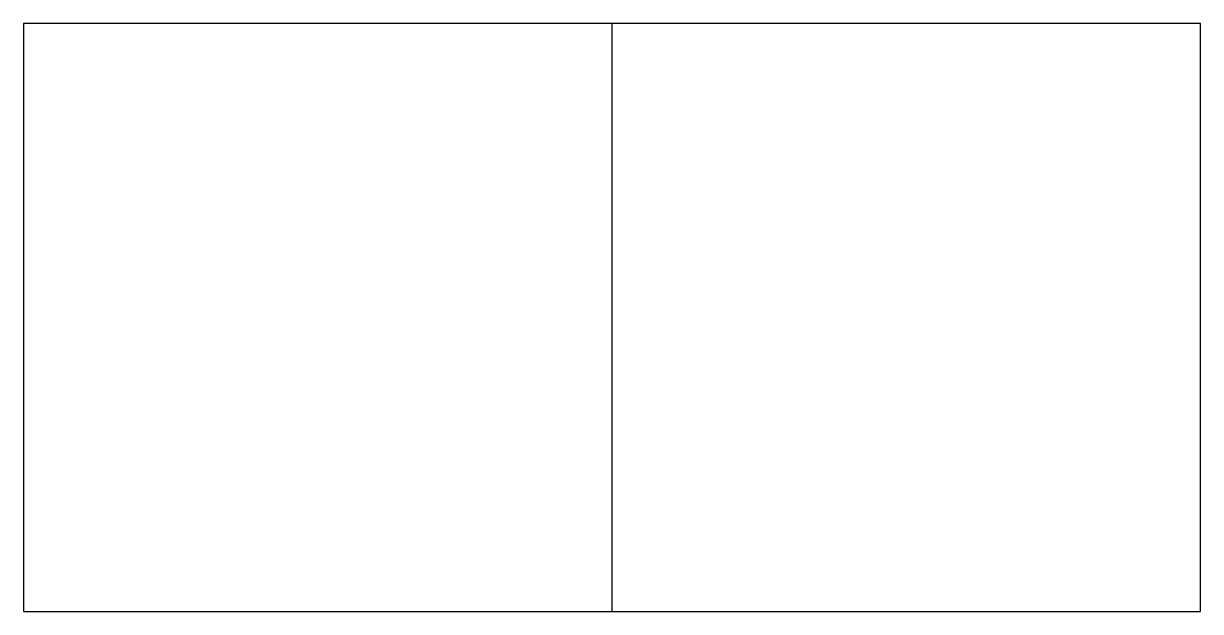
# Model space of a CAD drawing. Header units: millimetres. Extents: x 326.3 to 336.3, y 184.8 to 189.8.
import ezdxf

# ---------------------------------------------------------------- set-up
doc = ezdxf.new("R2010")
doc.units = ezdxf.units.MM

msp = doc.modelspace()

# ---------------------------------------------------------------- linework, layer by layer
msp.add_line((331.286, 189.825), (331.286, 184.825))
for points in [[(331.286, 184.825), (336.286, 184.825), (336.286, 189.825), (326.286, 189.825), (326.286, 184.825)], [(326.286, 184.825), (331.286, 184.825)]]:
    msp.add_lwpolyline(points)

doc.saveas('drawing.dxf')
